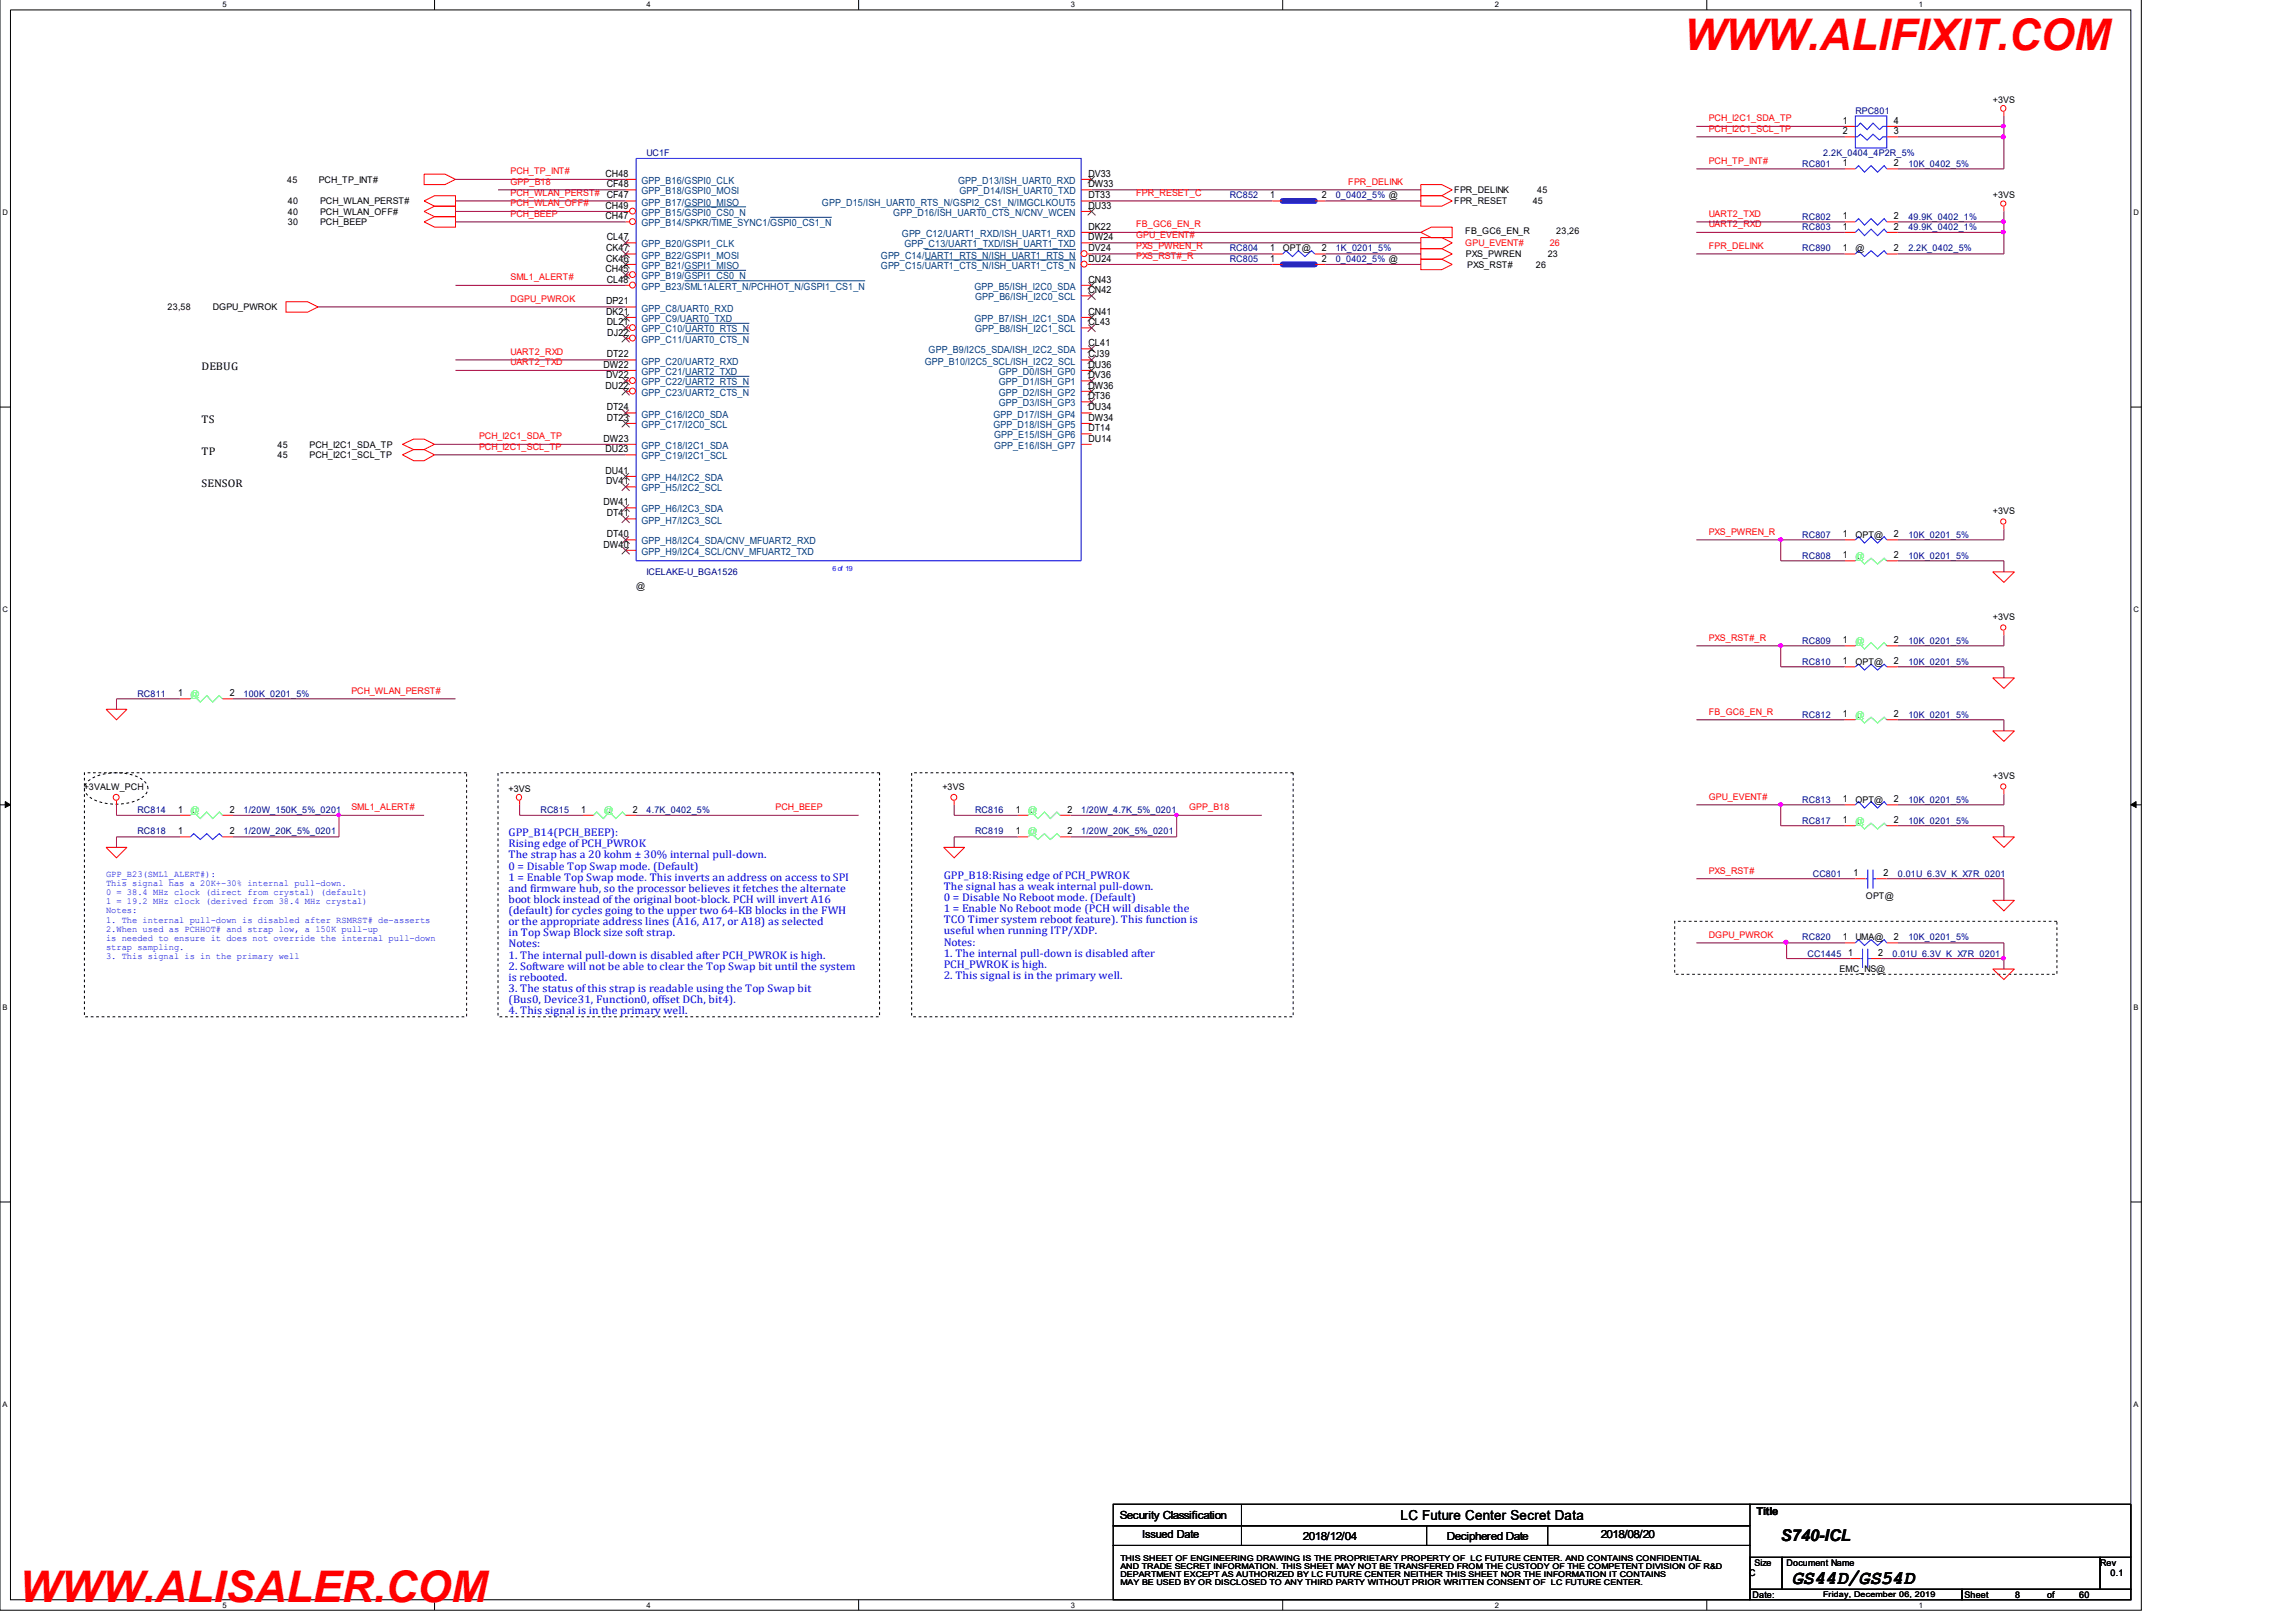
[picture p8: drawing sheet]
<svg xmlns="http://www.w3.org/2000/svg" width="297mm" height="210mm" viewBox="0 0 297 210" stroke-linecap="round" stroke-linejoin="round" font-family="sans-serif">
<defs><g id="words">
<g font-size="5.6" fill="#f00">
<text x="217.9" y="6.4">WWW.ALIFIXIT.COM</text>
<text x="2.5" y="207.3">WWW.ALISALER.COM</text>
</g>
<text font-size="2.5" x="231.8" y="205">GS44D/GS54D</text>
<text font-size="2.1" x="230.4" y="199.4">S740-ICL</text>
<text font-size="1.8" x="181.2" y="196.7">LC Future Center Secret Data</text>
<g font-size="1.4">
<text x="26.1" y="47.9">DEBUG</text>
<text x="26.1" y="54.8">TS</text>
<text x="26.1" y="58.9">TP</text>
<text x="26.1" y="63">SENSOR</text>
<text x="144.9" y="196.5">Security Classification</text>
<text x="227.2" y="196.1">Title</text>
<text x="147.7" y="199.1">Issued Date</text>
<text x="168.6" y="199.2">2018/12/04</text>
<text x="187.2" y="199.2">Deciphered Date</text>
<text x="207.1" y="199.1">2018/08/20</text>
</g>
<g font-size="1.4" fill="#00f">
<text x="65.8" y="108.2">GPP_B14(PCH_BEEP):</text>
<text x="65.8" y="109.7">Rising edge of PCH_PWROK</text>
<text x="65.8" y="111.1">The strap has a 20 kohm ± 30% internal pull-down.</text>
<text x="65.8" y="112.5">0 = Disable Top Swap mode. (Default)</text>
<text x="65.8" y="114">1 = Enable Top Swap mode. This inverts an address on access to SPI</text>
<text x="122.1" y="113.7">GPP_B18:Rising edge of PCH_PWROK</text>
<text x="65.8" y="115.4">and firmware hub, so the processor believes it fetches the alternate</text>
<text x="65.8" y="116.9">boot block instead of the original boot-block. PCH will invert A16</text>
<text x="65.8" y="118.3">(default) for cycles going to the upper two 64-KB blocks in the FWH</text>
<text x="65.8" y="119.7">or the appropriate address lines (A16, A17, or A18) as selected</text>
<text x="122.1" y="115.2">The signal has a weak internal pull-down.</text>
<text x="122.1" y="116.6">0 = Disable No Reboot mode. (Default)</text>
<text x="122.1" y="118">1 = Enable No Reboot mode (PCH will disable the</text>
<text x="122.1" y="119.5">TCO Timer system reboot feature). This function is</text>
<text x="65.8" y="121.2">in Top Swap Block size soft strap.</text>
<text x="65.8" y="122.6">Notes:</text>
<text x="65.8" y="124.1">1. The internal pull-down is disabled after PCH_PWROK is high.</text>
<text x="65.8" y="125.5">2. Software will not be able to clear the Top Swap bit until the system</text>
<text x="122.1" y="120.9">useful when running ITP/XDP.</text>
<text x="122.1" y="122.4">Notes:</text>
<text x="122.1" y="123.8">1. The internal pull-down is disabled after</text>
<text x="122.1" y="125.2">PCH_PWROK is high.</text>
<text x="65.8" y="126.9">is rebooted.</text>
<text x="65.8" y="128.4">3. The status of this strap is readable using the Top Swap bit</text>
<text x="65.8" y="129.8">(Bus0, Device31, Function0, offset DCh, bit4).</text>
<text x="65.8" y="131.2">4. This signal is in the primary well.</text>
<text x="122.1" y="126.7">2. This signal is in the primary well.</text>
</g>
<g font-size="1.3">
<text x="238.4" y="16">1</text>
<text x="238.4" y="17.4">2</text>
<text x="245" y="16">4</text>
<text x="245" y="17.4">3</text>
<text x="78.3" y="22.9">CH48</text>
<text x="140.8" y="22.9">DV33</text>
<text x="238.4" y="21.5">1</text>
<text x="245" y="21.5">2</text>
<text x="78.3" y="28.4">CH47</text>
<text x="78.3" y="27">CH49</text>
<text x="78.5" y="25.7">CF47</text>
<text x="78.5" y="24.2">CF48</text>
<text x="140.8" y="27">DU33</text>
<text x="140.8" y="24.2">DW33</text>
<text x="140.8" y="25.7">DT33</text>
<text x="140.8" y="29.7">DK22</text>
<text x="164.3" y="25.7">1</text>
<text x="171" y="25.7">2</text>
<text x="238.4" y="29.7">1</text>
<text x="238.4" y="28.4">1</text>
<text x="245" y="29.7">2</text>
<text x="245" y="28.4">2</text>
<text x="78.3" y="35.2">CH45</text>
<text x="78.4" y="33.9">CK46</text>
<text x="78.4" y="32.5">CK47</text>
<text x="78.5" y="31.1">CL47</text>
<text x="140.8" y="31.1">DW24</text>
<text x="140.8" y="33.9">DU24</text>
<text x="140.8" y="32.5">DV24</text>
<text x="164.3" y="32.5">1</text>
<text x="164.3" y="33.9">1</text>
<text x="171" y="32.5">2</text>
<text x="171" y="33.9">2</text>
<text x="238.4" y="32.5">1</text>
<text x="245" y="32.5">2</text>
<text x="78.4" y="39.4">DP21</text>
<text x="78.4" y="40.7">DK21</text>
<text x="78.5" y="36.6">CL48</text>
<text x="140.8" y="37.9">CN42</text>
<text x="140.8" y="36.6">CN43</text>
<text x="140.8" y="40.7">CN41</text>
<text x="78.1" y="47.6">DW22</text>
<text x="78.5" y="42.1">DL21</text>
<text x="78.5" y="46.2">DT22</text>
<text x="78.6" y="43.4">DJ22</text>
<text x="140.8" y="42.1">CL43</text>
<text x="140.8" y="44.8">CL41</text>
<text x="140.8" y="47.6">DU36</text>
<text x="140.8" y="46.2">CJ39</text>
<text x="78.3" y="50.3">DU22</text>
<text x="78.4" y="49">DV22</text>
<text x="78.5" y="53.1">DT24</text>
<text x="140.8" y="53.1">DU34</text>
<text x="140.8" y="51.7">DT36</text>
<text x="140.8" y="50.3">DW36</text>
<text x="140.8" y="49">DV36</text>
<text x="78.1" y="57.2">DW23</text>
<text x="78.3" y="58.5">DU23</text>
<text x="78.5" y="54.5">DT23</text>
<text x="140.8" y="54.5">DW34</text>
<text x="140.8" y="57.2">DU14</text>
<text x="140.8" y="55.8">DT14</text>
<text x="78.1" y="65.4">DW41</text>
<text x="78.3" y="61.3">DU41</text>
<text x="78.4" y="62.7">DV41</text>
<text x="78.1" y="70.9">DW40</text>
<text x="78.5" y="69.5">DT40</text>
<text x="78.5" y="66.8">DT41</text>
<text x="238.4" y="69.5">1</text>
<text x="245" y="69.5">2</text>
<text x="238.4" y="72.2">1</text>
<text x="245" y="72.2">2</text>
<text x="238.4" y="83.2">1</text>
<text x="245" y="83.2">2</text>
<text x="238.4" y="86">1</text>
<text x="245" y="86">2</text>
<text x="23" y="90.1">1</text>
<text x="29.7" y="90.1">2</text>
<text x="238.4" y="92.8">1</text>
<text x="245" y="92.8">2</text>
<text x="23" y="108">1</text>
<text x="23" y="105.2">1</text>
<text x="29.7" y="108">2</text>
<text x="29.7" y="105.2">2</text>
<text x="75.2" y="105.2">1</text>
<text x="81.9" y="105.2">2</text>
<text x="131.4" y="105.2">1</text>
<text x="131.4" y="108">1</text>
<text x="138.1" y="105.2">2</text>
<text x="138.1" y="108">2</text>
<text x="238.4" y="106.5">1</text>
<text x="238.4" y="103.8">1</text>
<text x="245" y="106.5">2</text>
<text x="245" y="103.8">2</text>
<text x="239.8" y="113.4">1</text>
<text x="243.7" y="113.4">2</text>
<text x="238.4" y="121.7">1</text>
<text x="239.1" y="123.7">1</text>
<text x="243" y="123.7">2</text>
<text x="245" y="121.7">2</text>
</g>
<g font-size="1.3" fill="#004080">
<text x="83" y="23.8">GPP_B16/GSPI0_CLK</text>
<text x="124" y="23.8">GPP_D13/ISH_UART0_RXD</text>
<text x="83" y="29.3">GPP_B14/SPKR/TIME_SYNC1/GSPI0_CS1_N</text>
<text x="83" y="28">GPP_B15/GSPI0_CS0_N</text>
<text x="83" y="26.6">GPP_B17/GSPI0_MISO</text>
<text x="83" y="25.2">GPP_B18/GSPI0_MOSI</text>
<text x="106.3" y="26.6">GPP_D15/ISH_UART0_RTS_N/GSPI2_CS1_N/IMGCLKOUT5</text>
<text x="115.6" y="28">GPP_D16/ISH_UART0_CTS_N/CNV_WCEN</text>
<text x="124.1" y="25.2">GPP_D14/ISH_UART0_TXD</text>
<text x="83" y="34.8">GPP_B21/GSPI1_MISO</text>
<text x="83" y="33.5">GPP_B22/GSPI1_MOSI</text>
<text x="83" y="32">GPP_B20/GSPI1_CLK</text>
<text x="114" y="34.8">GPP_C15/UART1_CTS_N/ISH_UART1_CTS_N</text>
<text x="114" y="33.5">GPP_C14/UART1_RTS_N/ISH_UART1_RTS_N</text>
<text x="116.7" y="30.7">GPP_C12/UART1_RXD/ISH_UART1_RXD</text>
<text x="117" y="32">GPP_C13/UART1_TXD/ISH_UART1_TXD</text>
<text x="83" y="40.3">GPP_C8/UART0_RXD</text>
<text x="83" y="36.2">GPP_B19/GSPI1_CS0_N</text>
<text x="83" y="37.5">GPP_B23/SML1ALERT_N/PCHHOT_N/GSPI1_CS1_N</text>
<text x="83" y="41.7">GPP_C9/UART0_TXD</text>
<text x="126.1" y="37.5">GPP_B5/ISH_I2C0_SDA</text>
<text x="126.1" y="41.7">GPP_B7/ISH_I2C1_SDA</text>
<text x="126.2" y="38.9">GPP_B6/ISH_I2C0_SCL</text>
<text x="83" y="47.2">GPP_C20/UART2_RXD</text>
<text x="83" y="44.4">GPP_C11/UART0_CTS_N</text>
<text x="83" y="43">GPP_C10/UART0_RTS_N</text>
<text x="119.6" y="47.2">GPP_B10/I2C5_SCL/ISH_I2C2_SCL</text>
<text x="120.1" y="45.7">GPP_B9/I2C5_SDA/ISH_I2C2_SDA</text>
<text x="126.2" y="43">GPP_B8/ISH_I2C1_SCL</text>
<text x="83" y="51.2">GPP_C23/UART2_CTS_N</text>
<text x="83" y="49.9">GPP_C22/UART2_RTS_N</text>
<text x="83" y="48.5">GPP_C21/UART2_TXD</text>
<text x="129.2" y="52.6">GPP_D3/ISH_GP3</text>
<text x="129.2" y="51.2">GPP_D2/ISH_GP2</text>
<text x="129.2" y="49.9">GPP_D1/ISH_GP1</text>
<text x="129.2" y="48.5">GPP_D0/ISH_GP0</text>
<text x="83" y="59.5">GPP_C19/I2C1_SCL</text>
<text x="83" y="58.1">GPP_C18/I2C1_SDA</text>
<text x="83" y="55.4">GPP_C17/I2C0_SCL</text>
<text x="83" y="54">GPP_C16/I2C0_SDA</text>
<text x="128.5" y="55.4">GPP_D18/ISH_GP5</text>
<text x="128.5" y="54">GPP_D17/ISH_GP4</text>
<text x="128.6" y="58.1">GPP_E16/ISH_GP7</text>
<text x="128.6" y="56.7">GPP_E15/ISH_GP6</text>
<text x="83" y="63.6">GPP_H5/I2C2_SCL</text>
<text x="83" y="62.2">GPP_H4/I2C2_SDA</text>
<text x="83" y="70.5">GPP_H8/I2C4_SDA/CNV_MFUART2_RXD</text>
<text x="83" y="67.7">GPP_H7/I2C3_SCL</text>
<text x="83" y="66.3">GPP_H6/I2C3_SDA</text>
<text x="83" y="71.8">GPP_H9/I2C4_SCL/CNV_MFUART2_TXD</text>
</g>
<g font-size="1.2" fill="#f00">
<text x="221.1" y="15.7">PCH_I2C1_SDA_TP</text>
<text x="221.1" y="17">PCH_I2C1_SCL_TP</text>
<text x="66" y="22.5">PCH_TP_INT#</text>
<text x="66" y="23.9">GPP_B18</text>
<text x="174.4" y="23.9">FPR_DELINK</text>
<text x="221.1" y="21.2">PCH_TP_INT#</text>
<text x="66" y="25.3">PCH_WLAN_PERST#</text>
<text x="66" y="28">PCH_BEEP</text>
<text x="66" y="26.7">PCH_WLAN_OFF#</text>
<text x="147" y="29.4">FB_GC6_EN_R</text>
<text x="147" y="25.3">FPR_RESET_C</text>
<text x="221.1" y="29.4">UART2_RXD</text>
<text x="221.1" y="28">UART2_TXD</text>
<text x="147" y="30.7">GPU_EVENT#</text>
<text x="147" y="32.2">PXS_PWREN_R</text>
<text x="147" y="33.5">PXS_RST#_R</text>
<text x="189.6" y="31.8">GPU_EVENT#</text>
<text x="200.5" y="31.8">26</text>
<text x="221.1" y="32.2">FPR_DELINK</text>
<text x="66" y="36.3">SML1_ALERT#</text>
<text x="66" y="39">DGPU_PWROK</text>
<text x="66" y="45.9">UART2_RXD</text>
<text x="66" y="47.3">UART2_TXD</text>
<text x="62" y="56.8">PCH_I2C1_SDA_TP</text>
<text x="62" y="58.2">PCH_I2C1_SCL_TP</text>
<text x="221.1" y="69.2">PXS_PWREN_R</text>
<text x="221.1" y="82.9">PXS_RST#_R</text>
<text x="45.5" y="89.8">PCH_WLAN_PERST#</text>
<text x="221.1" y="92.5">FB_GC6_EN_R</text>
<text x="45.5" y="104.8">SML1_ALERT#</text>
<text x="100.3" y="104.8">PCH_BEEP</text>
<text x="153.8" y="104.8">GPP_B18</text>
<text x="221.1" y="103.5">GPU_EVENT#</text>
<text x="221.1" y="113">PXS_RST#</text>
<text x="221.1" y="121.3">DGPU_PWROK</text>
</g>
<g font-size="1.2" fill="#000080">
<text x="240" y="14.7">RPC801</text>
<text x="83.7" y="20.2">UC1F</text>
<text x="233.2" y="21.6">RC801</text>
<text x="235.9" y="20.2">2.2K_0404_4P2R_5%</text>
<text x="246.9" y="21.6">10K_0402_5%</text>
<text x="159.1" y="25.7">RC852</text>
<text x="172.8" y="25.7">0_0402_5% @</text>
<text x="233.2" y="29.8">RC803</text>
<text x="233.2" y="28.5">RC802</text>
<text x="246.9" y="29.8">49.9K_0402_1%</text>
<text x="246.9" y="28.5">49.9K_0402_1%</text>
<text x="159.1" y="32.5">RC804</text>
<text x="159.1" y="34">RC805</text>
<text x="172.8" y="32.5">1K_0201_5%</text>
<text x="172.8" y="34">0_0402_5% @</text>
<text x="233.2" y="32.5">RC890</text>
<text x="246.9" y="32.5">2.2K_0402_5%</text>
<text x="233.2" y="69.6">RC807</text>
<text x="246.9" y="69.6">10K_0201_5%</text>
<text x="83.7" y="74.4">ICELAKE-U_BGA1526</text>
<text x="233.2" y="72.3">RC808</text>
<text x="246.9" y="72.3">10K_0201_5%</text>
<text x="233.2" y="83.3">RC809</text>
<text x="246.9" y="83.3">10K_0201_5%</text>
<text x="233.2" y="86">RC810</text>
<text x="246.9" y="86">10K_0201_5%</text>
<text x="17.8" y="90.2">RC811</text>
<text x="31.5" y="90.2">100K_0201_5%</text>
<text x="233.2" y="92.9">RC812</text>
<text x="246.9" y="92.9">10K_0201_5%</text>
<text x="17.8" y="108">RC818</text>
<text x="17.8" y="105.3">RC814</text>
<text x="31.5" y="108">1/20W_20K_5%_0201</text>
<text x="31.5" y="105.3">1/20W_150K_5%_0201</text>
<text x="69.9" y="105.3">RC815</text>
<text x="83.6" y="105.3">4.7K_0402_5%</text>
<text x="126.2" y="105.3">RC816</text>
<text x="126.2" y="108">RC819</text>
<text x="139.9" y="105.3">1/20W_4.7K_5%_0201</text>
<text x="139.9" y="108">1/20W_20K_5%_0201</text>
<text x="233.2" y="106.6">RC817</text>
<text x="233.2" y="103.9">RC813</text>
<text x="246.9" y="106.6">10K_0201_5%</text>
<text x="246.9" y="103.9">10K_0201_5%</text>
<text x="234.5" y="113.5">CC801</text>
<text x="245.5" y="113.5">0.01U_6.3V_K_X7R_0201</text>
<text x="233.2" y="121.7">RC820</text>
<text x="233.8" y="123.8">CC1445</text>
<text x="244.9" y="123.8">0.01U_6.3V_K_X7R_0201</text>
<text x="246.9" y="121.7">10K_0201_5%</text>
</g>
<g font-size="1.2">
<text x="257.8" y="13.4">+3VS</text>
<text x="37.2" y="23.6">45</text>
<text x="41.2" y="23.6">PCH_TP_INT#</text>
<text x="37.3" y="26.4">40</text>
<text x="37.3" y="27.8">40</text>
<text x="37.3" y="29.1">30</text>
<text x="41.4" y="26.4">PCH_WLAN_PERST#</text>
<text x="41.4" y="27.8">PCH_WLAN_OFF#</text>
<text x="41.4" y="29.1">PCH_BEEP</text>
<text x="188.1" y="25">FPR_DELINK</text>
<text x="188.1" y="26.4">FPR_RESET</text>
<text x="198.3" y="26.4">45</text>
<text x="198.9" y="25">45</text>
<text x="257.8" y="25.7">+3VS</text>
<text x="165.9" y="32.5">OPT@</text>
<text x="189.6" y="30.3">FB_GC6_EN_R</text>
<text x="189.7" y="33.3">PXS_PWREN</text>
<text x="189.8" y="34.6">PXS_RST#</text>
<text x="198.7" y="34.6">26</text>
<text x="200.2" y="33.3">23</text>
<text x="201.3" y="30.3">23,26</text>
<text x="240" y="32.5">@</text>
<text x="21.7" y="40.1">23,58</text>
<text x="27.5" y="40.1">DGPU_PWROK</text>
<text x="35.9" y="59.3">45</text>
<text x="35.9" y="57.9">45</text>
<text x="40" y="59.3">PCH_I2C1_SCL_TP</text>
<text x="40" y="57.9">PCH_I2C1_SDA_TP</text>
<text x="240" y="69.6">OPT@</text>
<text x="257.8" y="66.6">+3VS</text>
<text x="82.3" y="76.2">@</text>
<text x="257.8" y="80.3">+3VS</text>
<text x="240" y="86">OPT@</text>
<text x="257.8" y="100.9">+3VS</text>
<text x="10.8" y="102.2">+3VALW_PCH</text>
<text x="65.8" y="102.5">+3VS</text>
<text x="121.9" y="102.2">+3VS</text>
<text x="240" y="103.9">OPT@</text>
<text x="241.4" y="116.3">OPT@</text>
<text x="238" y="125.8">EMC_NS@</text>
<text x="240" y="121.7">UMA@</text>
<text x="226.3" y="204">C</text>
<text x="227" y="202.6">Size</text>
<text x="231.1" y="202.6">Document Name</text>
<text x="271.7" y="202.6">Rev</text>
<text x="273" y="204">0.1</text>
<text x="226.7" y="206.8">Date:</text>
<text x="254.2" y="206.8">Sheet</text>
<text x="260.7" y="206.8">8</text>
<text x="264.8" y="206.8">of</text>
<text x="269" y="206.8">60</text>
</g>
<g font-size="1.2" fill="#0f0">
<text x="240" y="72.3">@</text>
<text x="240" y="83.3">@</text>
<text x="24.6" y="90.2">@</text>
<text x="240" y="92.9">@</text>
<text x="24.6" y="105.3">@</text>
<text x="78.1" y="105.3">@</text>
<text x="133" y="105.3">@</text>
<text x="133" y="108">@</text>
<text x="240" y="106.6">@</text>
</g>
<g font-size="1.2" fill="#00f">
<text x="13.7" y="113.5">GPP_B23(SML1_ALERT#):</text>
<text x="13.7" y="114.7">This signal has a 20K+-30% internal pull-down.</text>
<text x="13.7" y="115.8">0 = 38.4 MHz clock (direct from crystal) (default)</text>
<text x="13.7" y="117">1 = 19.2 MHz clock (derived from 38.4 MHz crystal)</text>
<text x="13.7" y="118.2">Notes:</text>
<text x="13.7" y="119.4">1. The internal pull-down is disabled after RSMRST# de-asserts</text>
<text x="13.7" y="120.6">2.When used as PCHHOT# and strap low, a 150K pull-up</text>
<text x="13.7" y="121.8">is needed to ensure it does not override the internal pull-down</text>
<text x="13.7" y="123">strap sampling.</text>
<text x="13.7" y="124.1">3. This signal is in the primary well</text>
</g>
<g font-size="1">
<text x="28.8" y=".9">5</text>
<text x="83.7" y=".9">4</text>
<text x="138.5" y=".9">3</text>
<text x="193.4" y=".9">2</text>
<text x="248.2" y=".9">1</text>
<text x=".3" y="27.8">D</text>
<text x="276" y="27.8">D</text>
<text x=".3" y="79.2">C</text>
<text x="276" y="79.2">C</text>
<text x=".3" y="130.7">B</text>
<text x="276" y="130.7">B</text>
<text x=".3" y="182">A</text>
<text x="276" y="182">A</text>
<text x="144.9" y="202">THIS SHEET OF ENGINEERING DRAWING IS THE PROPRIETARY PROPERTY OF LC FUTURE CENTER. AND CONTAINS CONFIDENTIAL</text>
<text x="144.9" y="203">AND TRADE SECRET INFORMATION. THIS SHEET MAY NOT BE TRANSFERED FROM THE CUSTODY OF THE COMPETENT DIVISION OF R&amp;D</text>
<text x="28.8" y="208">5</text>
<text x="83.7" y="208">4</text>
<text x="138.5" y="208">3</text>
<text x="144.9" y="204.1">DEPARTMENT EXCEPT AS AUTHORIZED BY LC FUTURE CENTER NEITHER THIS SHEET NOR THE INFORMATION IT CONTAINS</text>
<text x="144.9" y="205.1">MAY BE USED BY OR DISCLOSED TO ANY THIRD PARTY WITHOUT PRIOR WRITTEN CONSENT OF LC FUTURE CENTER.</text>
<text x="193.4" y="208">2</text>
<text x="235.9" y="206.7">Friday, December 06, 2019</text>
<text x="248.2" y="208">1</text>
</g>
<text font-size=".9" fill="#00f" x="107.7" y="73.9">6 of 19</text>
</g></defs>
<path d="M0 -.1v208.5h277v-208.5M1.4 1.3h274.3v205.7h-274.3z" fill="none" stroke="#000" stroke-width=".13"/>
<g fill="#fff">
<path d="M28.8 .1h.4v1h-.4z"/>
<path d="M28.8 207.2h.4v1h-.4z"/>
</g>
<path d="M56.2 -.1v1.4M56.2 207v1.4" fill="none" stroke="#000" stroke-width=".13"/>
<g fill="#fff">
<path d="M83.7 .1h.4v1h-.4z"/>
<path d="M83.7 207.2h.4v1h-.4z"/>
</g>
<path d="M111.1 -.1v1.4M111.1 207v1.4" fill="none" stroke="#000" stroke-width=".13"/>
<g fill="#fff">
<path d="M138.5 .1h.4v1h-.4z"/>
<path d="M138.5 207.2h.4v1h-.4z"/>
</g>
<path d="M165.9 -.1v1.4M165.9 207v1.4" fill="none" stroke="#000" stroke-width=".13"/>
<g fill="#fff">
<path d="M193.4 .1h.4v1h-.4z"/>
<path d="M193.4 207.2h.4v1h-.4z"/>
</g>
<path d="M220.8 -.1v1.4M220.8 207v1.4" fill="none" stroke="#000" stroke-width=".13"/>
<g fill="#fff">
<path d="M248.2 .1h.5v1h-.5z"/>
<path d="M248.2 207.2h.5v1h-.5z"/>
<path d="M.3 26.9h.5v1.1h-.5z"/>
<path d="M276 26.9h.5v1.1h-.5z"/>
<path d="M.3 78.3h.5v1h-.5z"/>
<path d="M276 78.3h.5v1h-.5z"/>
</g>
<path d="M0 52.7h1.4M275.7 52.7h1.3" fill="none" stroke="#000" stroke-width=".13"/>
<g fill="#fff">
<path d="M.3 129.8h.5v1h-.5z"/>
<path d="M276 129.8h.5v1h-.5z"/>
</g>
<path d="M0 104.2h1.4M275.7 104.2h1.3" fill="none" stroke="#000" stroke-width=".13"/>
<path d="M.7 103.7l.7 .5-.7 .3zM275.7 104.2l.7-.5v.8z" fill="#000" stroke="#000" stroke-width=".13"/>
<g fill="#fff">
<path d="M.3 181.2h.5v1h-.5z"/>
<path d="M276 181.2h.5v1h-.5z"/>
</g>
<g fill="none" stroke="#000" stroke-width=".13">
<path d="M0 155.5h1.4M275.7 155.5h1.3M144 194.7h82.4v2.8h-82.4zM144 197.5h82.4v2.5h-82.4zM144 200h82.4v7h-82.4zM160.6 194.7v5.3M184.6 197.5v2.5M200.2 197.5v2.5M226.3 194.7h49.4v6.8M226.4 205.7h27.4v1.3h-27.4zM226.4 201.5h4.1v4.2h-4.1zM230.5 201.5h41.2v4.2h-41.2z"/>
<path d="M253.8 205.7h21.9v1.3h-21.9zM271.7 201.5h4v4.2h-4z"/>
</g>
<path d="M10.9 100h49.5v31.6h-49.5zM11.3 101.1a6.3 6.3 0 0 1 5.5-.9 3.2 3.2 0 0 1 2.2 1.4 1.36 1.36 0 0 1-.8 1.7 7.1 7.1 0 0 1-6.4 0 1.32 1.32 0 0 1-.5-2.2zM64.4 100h49.4v31.6h-49.4zM117.9 100h49.4v31.6h-49.4zM216.7 119.2h49.4v6.9h-49.4z" fill="none" stroke="#000" stroke-width=".13" stroke-dasharray=".4 .4 .4 .4 .4 .4 .4 .4" stroke-linecap="butt"/>
<g fill="none" stroke="#f00" stroke-width=".13">
<path d="M259.2 14.5v.5M37 39h2.8l1.3 .7-1.3 .7h-2.8zM54.9 26l1.3-.7h2.7v1.4h-2.7zM54.9 22.5h2.7l1.3 .7-1.3 .7h-2.7zM54.9 27.4l1.3-.7h2.7v1.3h-2.7zM54.9 28.7l1.3-.7h2.7v1.4h-2.7zM80.9 34.2h1.4M80.9 39.7h1.4M164.6 32.9h1.3M170.1 32.9h1.4M183.8 30.7h2.7l1.4 .7-1.4 .8h-2.7zM183.8 33.5h2.7l1.4 .7-1.4 .7h-2.7z"/>
<path d="M183.8 23.9h2.7l1.4 .7-1.4 .7h-2.7zM183.8 25.3h2.7l1.4 .7-1.4 .7h-2.7zM183.8 32.2h2.7l1.4 .7-1.4 .6h-2.7zM183.8 30.1l1.4-.7h2.7v1.3h-2.7zM259.2 26.8v.6M52.1 58.9l1.4-.7h1.4l1.3 .7-1.3 .7h-1.4zM52.1 57.5l1.4-.7h1.4l1.3 .7-1.3 .7h-1.4zM257.8 74h2.8l-1.4 1.4zM259.2 67.9v.6M13.7 91.8h2.7l-1.3 1.3zM238.7 83.6h1.3M244.1 83.6h1.4"/>
<path d="M257.8 87.7h2.8l-1.4 1.4zM257.8 94.6h2.8l-1.4 1.3zM259.2 81.6v.6M13.7 109.7h2.7l-1.3 1.3zM15.1 103.6v.6M67.2 103.6v.6M122.1 109.7h2.7l-1.4 1.3zM123.4 103.6v.6M238.7 106.9h1.3M238.7 104.2h1.3M244.1 106.9h1.4M244.1 104.2h1.4"/>
<path d="M257.8 116.5h2.8l-1.4 1.4zM257.8 108.3h2.8l-1.4 1.4zM259.2 102.2v.6M257.8 125.4h2.8l-1.4 1.4z"/>
<circle cx="259.1" cy="14" r=".36"/>
<circle cx="259.2" cy="26.3" r=".34"/>
<circle cx="259.2" cy="67.5" r=".34"/>
<circle cx="259.2" cy="81.2" r=".34"/>
<circle cx="15" cy="103.2" r=".38"/>
<circle cx="67.1" cy="103.2" r=".36"/>
<circle cx="123.4" cy="103.2" r=".38"/>
<circle cx="259.2" cy="101.8" r=".34"/>
</g>
<path d="M240 83.6l.5-.4 .7 .8 .9-.8 .8 .8 .9-.8 .3 .4M240 106.9l.5-.4 .7 .8 .9-.8 .8 .8 .9-.8 .3 .4" fill="none" stroke="#00ff40" stroke-width=".13"/>
<path d="M82.3 20.5h57.6v52.1h-57.6zM165.9 32.9l.5-.5 .8 .8 .8-.8 .8 .8 .9-.8 .4 .5M240 104.2l.5-.5 .7 .9 .9-.9 .8 .9 .9-.9 .3 .5" fill="none" stroke="#00f" stroke-width=".13"/>
<path d="M80.5 33.8l.9 .9M81.4 33.8l-1 .9" fill="none" stroke="#804000" stroke-width=".13"/>
<circle cx="81.8" cy="35.5" r=".38" fill="#fff" stroke="#f00" stroke-width=".13"/>
<path d="M80.9 35.6h.5M80.9 46.6h1.4" fill="none" stroke="#f00" stroke-width=".13"/>
<path d="M80.5 35.2l.9 .9M81.4 35.2l-1 .9" fill="none" stroke="#804000" stroke-width=".13"/>
<path d="M88.6 35h7.9" fill="none" stroke="#004080" stroke-width=".13"/>
<circle cx="81.8" cy="28.7" r=".38" fill="#fff" stroke="#f00" stroke-width=".13"/>
<path d="M80.9 28.7h.5M139.9 24.6h1.3" fill="none" stroke="#f00" stroke-width=".13"/>
<path d="M99.7 28.1h7.9" fill="none" stroke="#004080" stroke-width=".13"/>
<circle cx="81.8" cy="36.9" r=".38" fill="#fff" stroke="#f00" stroke-width=".13"/>
<path d="M80.9 36.9h.5M139.9 54.8h1.3" fill="none" stroke="#f00" stroke-width=".13"/>
<path d="M88.6 36.3h23.3" fill="none" stroke="#004080" stroke-width=".13"/>
<circle cx="81.8" cy="50.6" r=".38" fill="#fff" stroke="#f00" stroke-width=".13"/>
<path d="M80.9 32.9h1.4M80.9 50.6h.5M80.9 69.9h1.4" fill="none" stroke="#f00" stroke-width=".13"/>
<path d="M80.5 32.4l.9 1M81.4 32.4l-1 1M80.5 50.2l.9 1M81.4 50.2l-1 1M80.5 69.4l.9 1M81.4 69.4l-1 1" fill="none" stroke="#804000" stroke-width=".13"/>
<path d="M88.6 50.1h8.3" fill="none" stroke="#004080" stroke-width=".13"/>
<circle cx="81.8" cy="27.3" r=".38" fill="#fff" stroke="#f00" stroke-width=".13"/>
<path d="M80.9 27.4h.5M139.9 53.4h1.3M139.9 52h1.3" fill="none" stroke="#f00" stroke-width=".13"/>
<path d="M88.6 26.8h7.9" fill="none" stroke="#004080" stroke-width=".13"/>
<path d="M140.8 51.6l.9 .9M141.6 51.6l-.9 .9" fill="none" stroke="#804000" stroke-width=".13"/>
<circle cx="140.3" cy="34.2" r=".38" fill="#fff" stroke="#f00" stroke-width=".13"/>
<path d="M139.9 31.4h1.3M139.9 38.3h1.3M140.7 34.2h.5M80.9 58.9h1.4M80.9 57.5h1.4M139.9 57.5h1.3" fill="none" stroke="#f00" stroke-width=".13"/>
<path d="M119.6 33.6h19.6" fill="none" stroke="#004080" stroke-width=".13"/>
<path d="M140.8 37.9l.9 .9M141.6 37.9l-.9 .9" fill="none" stroke="#804000" stroke-width=".13"/>
<circle cx="140.3" cy="32.8" r=".38" fill="#fff" stroke="#f00" stroke-width=".13"/>
<path d="M139.9 26h1.3M139.9 30.1h1.3M140.7 32.9h.5M80.9 67.2h1.4M80.9 65.7h1.4" fill="none" stroke="#f00" stroke-width=".13"/>
<path d="M119.6 32.3h19.6" fill="none" stroke="#004080" stroke-width=".13"/>
<path d="M80.5 66.7l.9 1M80.5 65.3l.9 .9M81.4 66.7l-1 1M81.4 65.3l-1 .9" fill="none" stroke="#804000" stroke-width=".13"/>
<circle cx="81.8" cy="43.7" r=".38" fill="#fff" stroke="#f00" stroke-width=".13"/>
<path d="M80.9 26h1.4M80.9 23.2h1.4M139.9 23.2h1.3M139.9 36.9h1.3M80.9 54.8h1.4M80.9 43.8h.5M139.9 50.6h1.3M139.9 42.4h1.3M139.9 56.1h1.3M139.9 49.3h1.3M139.9 45.1h1.3" fill="none" stroke="#f00" stroke-width=".13"/>
<g fill="none" stroke="#804000" stroke-width=".13">
<path d="M140.8 22.8l.9 .9M140.8 36.5l.9 .9M141.6 22.8l-.9 .9M141.6 36.5l-.9 .9M80.5 43.4l.9 .9M80.5 54.4l.9 .9M81.4 43.4l-1 .9M81.4 54.4l-1 .9M140.8 50.2l.9 1M140.8 42l.9 .9M140.8 48.9l.9 .9M140.8 44.7l.9 .9"/>
<path d="M141.6 50.2l-.9 1M141.6 42l-.9 .9M141.6 48.9l-.9 .9M141.6 44.7l-.9 .9"/>
</g>
<path d="M88.6 43.2h8.3" fill="none" stroke="#004080" stroke-width=".13"/>
<circle cx="81.8" cy="49.2" r=".38" fill="#fff" stroke="#f00" stroke-width=".13"/>
<g fill="none" stroke="#f00" stroke-width=".13">
<path d="M80.9 24.6h1.4M80.9 31.4h1.4M139.9 27.4h1.3M80.9 53.4h1.4M80.9 47.9h1.4M80.9 41.1h1.4M80.9 49.3h.5M139.9 47.9h1.3M139.9 41.1h1.3M139.9 46.6h1.3M80.9 63h1.4M80.9 61.7h1.4"/>
<path d="M80.9 71.2h1.4"/>
</g>
<g fill="none" stroke="#804000" stroke-width=".13">
<path d="M80.5 31l.9 .9M81.4 31l-1 .9M140.8 26.9l.9 1M141.6 26.9l-.9 1M80.5 48.9l.9 .9M80.5 53l.9 .9M80.5 40.7l.9 .9M81.4 48.9l-1 .9M81.4 53l-1 .9M81.4 40.7l-1 .9M140.8 47.5l.9 .9M140.8 40.7l.9 .9"/>
<path d="M140.8 46.2l.9 .9M141.6 47.5l-.9 .9M141.6 40.7l-.9 .9M141.6 46.2l-.9 .9M80.5 62.6l.9 .9M80.5 61.2l.9 1M80.5 70.8l.9 .9M81.4 62.6l-1 .9M81.4 61.2l-1 1M81.4 70.8l-1 .9"/>
</g>
<path d="M88.6 48.7h8.3" fill="none" stroke="#004080" stroke-width=".13"/>
<circle cx="81.8" cy="42.4" r=".38" fill="#fff" stroke="#f00" stroke-width=".13"/>
<g fill="none" stroke="#f00" stroke-width=".13">
<path d="M238.7 16.4h1.3M238.7 17.7h1.3M244.1 16.4h1.4M244.1 17.7h1.4M164.6 34.2h1.3M164.6 26h1.3M170.1 34.2h1.4M170.1 26h1.4M238.7 32.9h1.3M238.7 30.1h1.3M238.7 21.9h1.3M238.7 28.7h1.3"/>
<path d="M244.1 32.9h1.4M244.1 30.1h1.4M244.1 21.9h1.4M244.1 28.7h1.4M80.9 42.4h.5M238.7 69.9h1.3M238.7 72.6h1.3M244.1 69.9h1.4M244.1 72.6h1.4M23.3 90.4h1.3M28.8 90.4h1.3M238.7 86.3h1.3"/>
<path d="M238.7 93.1h1.3M244.1 86.3h1.4M244.1 93.1h1.4M23.3 108.3h1.3M23.3 105.5h1.3M28.8 108.3h1.3M28.8 105.5h1.3M75.4 105.5h1.4M80.9 105.5h1.4M131.7 105.5h1.3M131.7 108.3h1.3M137.2 105.5h1.3"/>
<path d="M137.2 108.3h1.3M240 113.7h1.4M242.7 113.7h1.4M238.7 122h1.3M239.4 124.1h1.3M242.1 124.1h1.3M244.1 122h1.4"/>
</g>
<path d="M80.5 42l.9 .9M81.4 42l-1 .9" fill="none" stroke="#804000" stroke-width=".13"/>
<path d="M88.6 41.8h8.3" fill="none" stroke="#004080" stroke-width=".13"/>
<g fill="none" stroke="#00f" stroke-width=".13">
<path d="M240 15h4.1v4.1h-4.1zM240 16.4h.3l.4-.5 .9 .9 .7-.9 .9 .9 .4-.4h.5M240 17.7h.3l.4-.3 .9 .7 .7-.7 .9 .7 .4-.4h.5M240.7 15.9l-.2 .2M240.7 17.4l-.2 .1M240 32.9l.5-.5 .7 .8 .9-.8 .8 .8 .9-.8 .3 .5M240 30.1l.5-.5 .7 .9 .9-.9 .8 .9 .9-.9 .3 .5M240 21.9l.5-.5 .7 .9 .9-.9 .8 .9 .9-.9 .3 .5M240 28.7l.5-.4 .7 .8 .9-.8 .8 .8 .9-.8 .3 .4M240 69.9l.5-.5 .7 .9 .9-.9 .8 .9 .9-.9 .3 .5M240 86.3l.5-.3 .7 .7 .9-.7 .8 .7 .9-.7 .3 .3M24.6 108.3l.5-.4 .8 .7 .9-.7 .7 .7 .9-.7 .4 .4"/>
<path d="M241.4 113.7h.2M241.6 112.5v2.5M242.3 112.5v2.5M242.3 113.7h.4M240 122l.5-.4 .7 .8 .9-.8 .8 .8 .9-.8 .3 .4M240.7 124.1h.3M241 122.8v2.4M241.6 124.1h.5M241.6 122.8v2.4"/>
</g>
<path d="M240 72.6l.5-.4 .7 .8 .9-.8 .8 .8 .9-.8 .3 .4M24.6 90.4l.5-.4 .8 .9 .9-.9 .7 .9 .9-.9 .4 .4M240 93.1l.5-.3 .7 .8 .9-.8 .8 .8 .9-.8 .3 .3M24.6 105.5l.5-.4 .8 .8 .9-.8 .7 .8 .9-.8 .4 .4M76.8 105.5l.4-.4 .9 .8 .7-.8 .9 .8 .8-.8 .4 .4M133 105.5l.4-.4 .9 .8 .8-.8 .8 .8 .8-.8 .5 .4M133 108.3l.4-.4 .9 .7 .8-.7 .8 .7 .8-.7 .5 .4" fill="none" stroke="#00ff40" stroke-width=".13"/>
<path d="M165.9 34.2h4.2M165.9 26h4.2" fill="none" stroke="#00f" stroke-width=".76"/>
<g fill="none" stroke="#800040" stroke-width=".13">
<path d="M219.5 16.4h19.2M219.5 17.7h19.2M245.5 16.4h13.7M245.5 17.7h13.7M259.2 15v1.4M259.2 16.4v1.3M259.2 17.7v4.2h-13.7M41.1 39.7h39.8M58.9 26h22M58.9 28.7h22M58.9 36.9h22M58.9 27.4h22"/>
<path d="M58.9 23.2h22M64.4 24.6h16.5M141.2 30.1h42.6M141.2 31.4h42.6M141.2 24.6h42.6M141.2 26h23.4M141.2 32.9h23.4M141.2 34.2h23.4M171.4 32.9h12.4M171.4 34.2h12.4M171.4 26h12.4M219.5 30.1h19.2"/>
<path d="M219.5 28.7h19.2M219.5 21.9h19.2M219.5 32.9h19.2M245.5 28.7h13.7M245.5 30.1h13.7M259.2 27.4v1.3M259.2 28.7v1.4M259.2 30.1v2.8h-13.7M56.2 57.5h24.7M56.2 58.9h24.7M58.9 46.6h22M58.9 47.9h22"/>
<path d="M219.5 69.9h10.9M230.4 69.9v2.7h8.3M230.4 69.9h8.3M245.5 72.6h13.7v1.4M259.2 68.5v1.4h-13.7M23.3 90.4h-8.2v1.4M30.1 90.4h28.8M219.5 83.6h10.9M219.5 93.1h19.2M230.4 83.6v2.7h8.3M230.4 83.6h8.3M245.5 86.3h13.7v1.4"/>
<path d="M245.5 93.1h13.7v1.5M259.2 82.2v1.4h-13.7M15.1 104.2v1.3h8.2M23.3 108.3h-8.2v1.4M30.1 105.5h13.8M43.9 105.5v2.8h-13.8M43.9 105.5h11M67.2 104.2v1.3h8.2M82.3 105.5h28.8M123.4 104.2v1.3h8.3M131.7 108.3h-8.3v1.4M138.5 105.5h13.7"/>
<path d="M152.2 105.5v2.8h-13.7M152.2 105.5h11M219.5 104.2h10.9M219.5 113.7h20.5M230.4 104.2v2.7h8.3M230.4 104.2h8.3M244.1 113.7h15.1v2.8M245.5 106.9h13.7v1.4M259.2 102.8v1.4h-13.7M219.5 122h11.6M238.7 122h-7.6v2.1h8.3M243.4 124.1h15.8"/>
<path d="M245.5 122h13.7v2.1M259.2 124.1v1.3"/>
</g>
<g fill="#f0f" stroke="#f0f" stroke-width=".13">
<path d="M259 28.5h.3l.1 .2-.1 .1h-.3l-.1-.1z" fill-rule="evenodd"/>
<path d="M259 16.2h.3l.1 .1-.1 .2h-.3l-.1-.2z" fill-rule="evenodd"/>
<path d="M230.2 69.7h.4v.1v.2h-.4l-.1-.2z" fill-rule="evenodd"/>
<path d="M230.2 83.4h.4v.1v.2h-.4l-.1-.2z" fill-rule="evenodd"/>
<path d="M230.2 104h.4v.1v.2h-.4l-.1-.2z" fill-rule="evenodd"/>
<path d="M259 29.9h.3l.1 .1-.1 .2h-.3l-.1-.2z" fill-rule="evenodd"/>
<path d="M259 123.9h.3l.1 .1-.1 .2h-.3l-.1-.2z" fill-rule="evenodd"/>
<path d="M259 28.5h.3l.1 .2-.1 .1h-.3l-.1-.1z" fill-rule="evenodd"/>
<path d="M259 16.2h.3l.1 .1-.1 .2h-.3l-.1-.2z" fill-rule="evenodd"/>
<path d="M230.2 69.7h.4v.1v.2h-.4l-.1-.2z" fill-rule="evenodd"/>
<path d="M230.2 83.4h.4v.1v.2h-.4l-.1-.2z" fill-rule="evenodd"/>
<path d="M230.2 104h.4v.1v.2h-.4l-.1-.2z" fill-rule="evenodd"/>
<path d="M259 29.9h.3l.1 .1-.1 .2h-.3l-.1-.2z" fill-rule="evenodd"/>
<path d="M259 123.9h.3l.1 .1-.1 .2h-.3l-.1-.2z" fill-rule="evenodd"/>
<circle cx="259.2" cy="17.7" r=".25"/>
<circle cx="43.8" cy="105.5" r=".21"/>
<circle cx="231.1" cy="121.9" r=".25"/>
<circle cx="152.2" cy="105.5" r=".21"/>
</g>
<use href="#words"/>
</svg>
